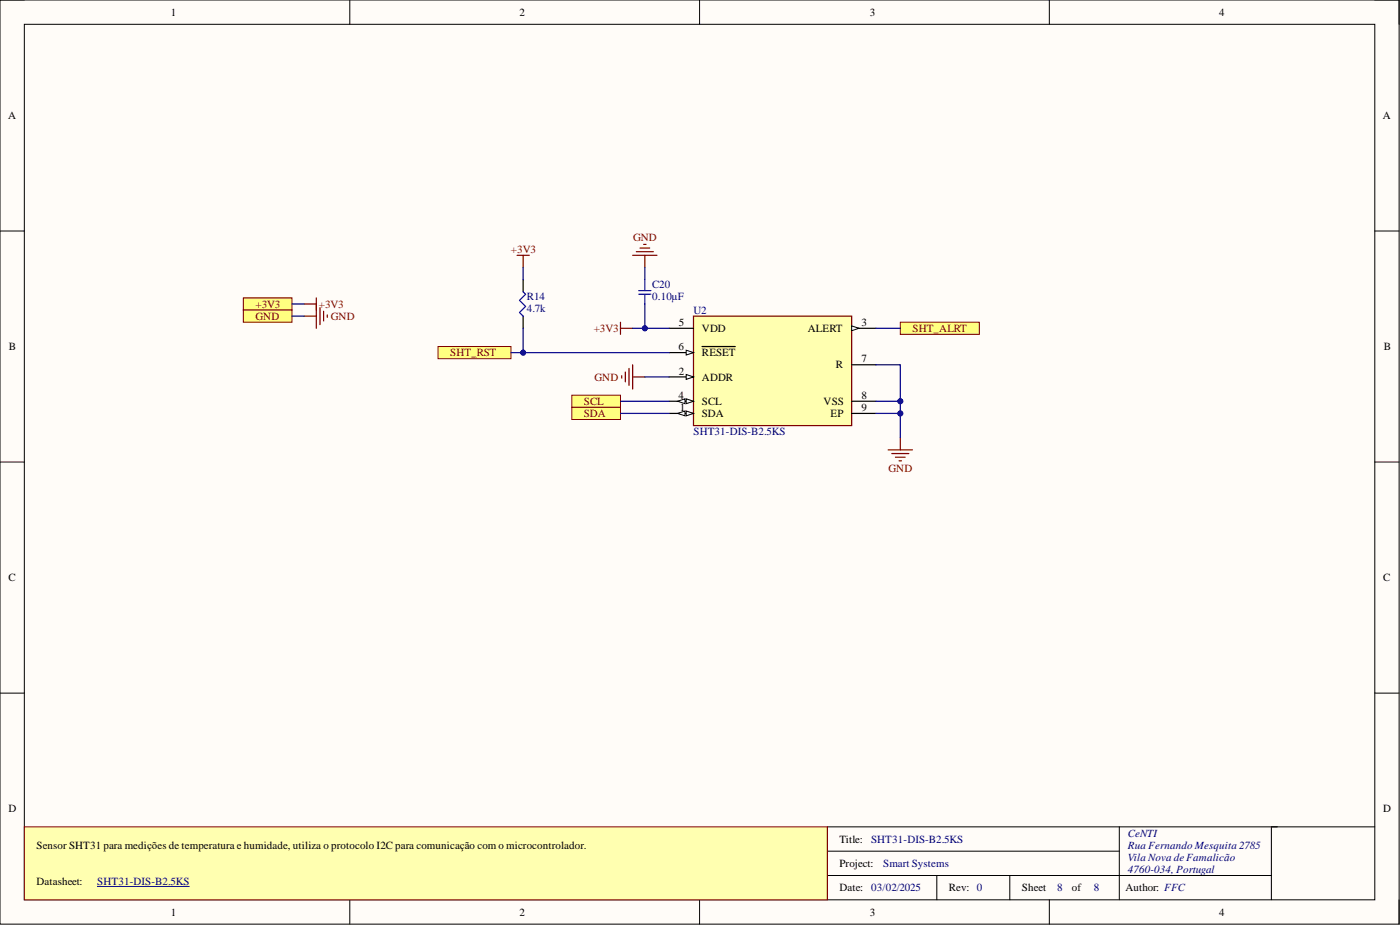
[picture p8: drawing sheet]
<svg xmlns="http://www.w3.org/2000/svg" width="292mm" height="193mm" viewBox="0 0 292 193" stroke-linecap="round" stroke-linejoin="round" font-family="sans-serif">
<defs><g id="words">
<g font-size="2.3">
<text x="35.6" y="3.3">1</text>
<text x="108.4" y="3.3">2</text>
<text x="181.5" y="3.3">3</text>
<text x="254.3" y="3.3">4</text>
<text x="1.7" y="24.9">A</text>
<text x="288.5" y="24.9">A</text>
<text x="141.6" y="68">5</text>
<text x="146.5" y="69.3">VDD</text>
<text x="168.6" y="69.3">ALERT</text>
<text x="179.7" y="68">3</text>
<text x="1.9" y="73.1">B</text>
<text x="141.6" y="73.1">6</text>
<text x="146.5" y="74.3">RESET</text>
<text x="174.4" y="76.9">R</text>
<text x="179.7" y="75.6">7</text>
<text x="288.7" y="73.1">B</text>
<text x="141.6" y="83.2">4</text>
<text x="141.6" y="78.1">2</text>
<text x="146.5" y="79.4">ADDR</text>
<text x="179.7" y="83.2">8</text>
<text x="141.8" y="85.7">1</text>
<text x="146.5" y="84.5">SCL</text>
<text x="146.5" y="87">SDA</text>
<text x="171.9" y="84.5">VSS</text>
<text x="173.3" y="87">EP</text>
<text x="179.7" y="85.7">9</text>
<text x="1.8" y="121.3">C</text>
<text x="288.6" y="121.3">C</text>
<text x="1.8" y="169.5">D</text>
<text x="288.6" y="169.5">D</text>
<text x="7.6" y="177.1">Sensor SHT31 para medições de temperatura e humidade, utiliza o protocolo I2C para comunicação com o microcontrolador.</text>
<text x="175.2" y="175.8">Title:</text>
<text x="7.6" y="184.7">Datasheet:</text>
<text x="175.2" y="180.9">Project:</text>
<text x="175.2" y="185.9">Date:</text>
<text x="198" y="185.9">Rev: 0</text>
<text x="213.2" y="185.9">Sheet</text>
<text x="223.6" y="185.9">of</text>
<text x="234.8" y="185.9">Author: FFC</text>
<text x="35.6" y="191">1</text>
<text x="108.4" y="191">2</text>
<text x="181.5" y="191">3</text>
<text x="254.3" y="191">4</text>
</g>
<g font-size="2.3" fill="#800000">
<text x="106.6" y="52.8">+3V3</text>
<text x="132.1" y="50.2">GND</text>
<text x="53.3" y="64.2">+3V3</text>
<text x="66.5" y="64.2">+3V3</text>
<text x="53.3" y="66.7">GND</text>
<text x="69" y="66.7">GND</text>
<text x="123.9" y="69.3">+3V3</text>
<text x="190.4" y="69.3">SHT_ALRT</text>
<text x="93.9" y="74.3">SHT_RST</text>
<text x="124" y="79.4">GND</text>
<text x="121.8" y="84.5">SCL</text>
<text x="121.8" y="87">SDA</text>
<text x="185.4" y="98.4">GND</text>
</g>
<g font-size="2.3" fill="#000080">
<text x="109.9" y="62.7">R14</text>
<text x="109.9" y="65.2">4.7k</text>
<text x="136.1" y="60.1">C20</text>
<text x="136.1" y="62.7">0.10µF</text>
<text x="144.7" y="65.4">U2</text>
<text x="144.7" y="90.8">SHT31-DIS-B2.5KS</text>
<text x="181.8" y="175.8">SHT31-DIS-B2.5KS</text>
<text x="235.3" y="174.5">CeNTI</text>
<text x="235.3" y="177.1">Rua Fernando Mesquita 2785</text>
<text x="235.3" y="179.6">Vila Nova de Famalicão</text>
<text x="20.3" y="184.7">SHT31-DIS-B2.5KS</text>
<text x="181.8" y="185.9">03/02/2025</text>
<text x="184.3" y="180.9">Smart Systems</text>
<text x="220.6" y="185.9">8</text>
<text x="228.2" y="185.9">8</text>
<text x="235.3" y="182.1">4760-034, Portugal</text>
</g>
</g></defs>
<path d="M0 0h291.9v192.8h-291.9z" fill-rule="evenodd" fill="#fffcf8"/>
<path d="M0 0h291.9v192.8h-291.9z" fill="none" stroke="#000" stroke-width=".21"/>
<path d="M5.1 5.1h281.7v182.6h-281.7z" fill-rule="evenodd" fill="#fffcf8"/>
<g fill="none" stroke="#000" stroke-width=".21">
<path d="M0 0h5.1M73 0v5.1M146 0v5.1M218.9 0v5.1M286.8 0h5.1v5.1M5.1 5.1h281.7v182.6h-281.7zM0 48.2h5.1M286.8 48.2h5.1M0 96.4h5.1M286.8 96.4h5.1M0 144.6h5.1M286.8 144.6h5.1"/>
<path d="M172.6 177.6h60.9M233.5 172.5v15.2M265.3 172.5v15.2M286.8 172.5h-114.2v15.2M73 187.7v5.1M146 187.7v5.1M172.6 182.6h92.7M195.5 182.6v5.1M210.7 182.6v5.1M218.9 187.7v5.1M291.9 187.7v5.1"/>
</g>
<path d="M144.7 66h33v22.8h-33z" fill-rule="evenodd" fill="#ffffb0"/>
<path d="M144.7 66h33v22.8h-33z" fill="none" stroke="#800000" stroke-width=".25"/>
<path d="M139.6 73.6h5.1" fill="none" stroke="#000" stroke-width=".25"/>
<path d="M143.2 73.1l1.5 .5-1.5 .5z" fill="#f8fcff"/>
<path d="M143.2 73.1l1.5 .5-1.5 .5z" fill="none" stroke="#000" stroke-width=".21"/>
<path d="M139.6 78.6h5.1M146.5 72.3h6.9" fill="none" stroke="#000" stroke-width=".25"/>
<path d="M143.2 78.1l1.5 .5-1.5 .5z" fill="#f8fcff"/>
<path d="M143.2 78.1l1.5 .5-1.5 .5z" fill="none" stroke="#000" stroke-width=".21"/>
<path d="M139.6 83.7h5.1" fill="none" stroke="#000" stroke-width=".25"/>
<path d="M143.2 83.2l1.5 .5-1.5 .5z" fill="#f8fcff"/>
<path d="M143.2 83.2l1.5 .5-1.5 .5z" fill="none" stroke="#000" stroke-width=".21"/>
<path d="M141.4 83.7l1.5-.5v1z" fill="#f8fcff"/>
<path d="M141.4 83.7l1.5-.5v1z" fill="none" stroke="#000" stroke-width=".21"/>
<path d="M139.6 86.2h5.1" fill="none" stroke="#000" stroke-width=".25"/>
<path d="M143.2 85.7l1.5 .5-1.5 .6z" fill="#f8fcff"/>
<path d="M143.2 85.7l1.5 .5-1.5 .6z" fill="none" stroke="#000" stroke-width=".21"/>
<path d="M141.4 86.2l1.5-.5v1.1z" fill="#f8fcff"/>
<path d="M141.4 86.2l1.5-.5v1.1z" fill="none" stroke="#000" stroke-width=".21"/>
<path d="M139.6 68.5h5.1M177.7 68.5h5.1" fill="none" stroke="#000" stroke-width=".25"/>
<path d="M177.7 68l1.5 .5-1.5 .5z" fill="#f8fcff"/>
<path d="M177.7 68l1.5 .5-1.5 .5z" fill="none" stroke="#000" stroke-width=".21"/>
<path d="M177.7 76.1h5.1M177.7 86.2h5.1M177.7 83.7h5.1" fill="none" stroke="#000" stroke-width=".25"/>
<path d="M134.5 58.3v2.3M133.3 61.4h2.5M133.3 60.6h2.5M134.5 61.4v2" fill="none" stroke="#00f" stroke-width=".25"/>
<path d="M132 53.3h5.1M132.8 52.5h3.5M133.5 51.7h2.1M134.3 51h.5M134.5 53.3v2.5M129.5 67.2v2.6M129.5 68.5h2.5" fill="none" stroke="#800000" stroke-width=".25"/>
<path d="M119.3 82.4h10.2v2.6h-10.2z" fill-rule="evenodd" fill="#ffff80"/>
<path d="M119.3 82.4h10.2v2.6h-10.2z" fill="none" stroke="#800000" stroke-width=".21"/>
<path d="M119.3 85h10.2v2.5h-10.2z" fill-rule="evenodd" fill="#ffff80"/>
<path d="M119.3 85h10.2v2.5h-10.2z" fill="none" stroke="#800000" stroke-width=".21"/>
<path d="M107.9 53.3h2.5M109.2 53.3v2.5M129.7 78.4v.5M130.5 77.6v2.1M131.2 76.9v3.5M132 76.1v5.1M132 78.6h2.5M185.3 93.9h5.1M186.1 94.6h3.5M186.8 95.4h2.1M187.6 96.1h.5M187.8 91.3v2.6" fill="none" stroke="#800000" stroke-width=".25"/>
<path d="M109.2 58.3v2.6M109.2 66v2.5" fill="none" stroke="#000" stroke-width=".25"/>
<path d="M109.2 60.9l.5 .5-1.3 1.3 1.3 1.2-1.3 1.3 .8 .8" fill="none" stroke="#00f" stroke-width=".25"/>
<path d="M91.4 72.3h15.2v2.5h-15.2z" fill-rule="evenodd" fill="#ffff80"/>
<path d="M91.4 72.3h15.2v2.5h-15.2z" fill="none" stroke="#800000" stroke-width=".21"/>
<path d="M187.8 67.2h16.5v2.6h-16.5z" fill-rule="evenodd" fill="#ffff80"/>
<path d="M187.8 67.2h16.5v2.6h-16.5z" fill="none" stroke="#800000" stroke-width=".21"/>
<path d="M134.5 63.4v5.1h5.1" fill="none" stroke="#000080" stroke-width=".25"/>
<circle cx="134.5" cy="68.5" r=".51" fill="#000080"/>
<circle cx="134.5" cy="68.5" r=".51" fill="none" stroke="#000080" stroke-width=".21"/>
<path d="M132 68.5h2.5" fill="none" stroke="#000080" stroke-width=".25"/>
<circle cx="134.5" cy="68.5" r=".51" fill="#000080"/>
<circle cx="134.5" cy="68.5" r=".51" fill="none" stroke="#000080" stroke-width=".21"/>
<path d="M134.5 55.8v2.5M129.5 83.7h10.1M129.5 86.2h10.1M182.8 83.7h5v7.6" fill="none" stroke="#000080" stroke-width=".25"/>
<circle cx="187.8" cy="86.2" r=".51" fill="#000080"/>
<circle cx="187.8" cy="86.2" r=".51" fill="none" stroke="#000080" stroke-width=".21"/>
<circle cx="187.8" cy="83.7" r=".51" fill="#000080"/>
<circle cx="187.8" cy="83.7" r=".51" fill="none" stroke="#000080" stroke-width=".21"/>
<path d="M182.8 86.2h5" fill="none" stroke="#000080" stroke-width=".25"/>
<circle cx="187.8" cy="86.2" r=".51" fill="#000080"/>
<circle cx="187.8" cy="86.2" r=".51" fill="none" stroke="#000080" stroke-width=".21"/>
<path d="M109.2 68.5v5.1h30.4M134.5 78.6h5.1" fill="none" stroke="#000080" stroke-width=".25"/>
<circle cx="109.2" cy="73.6" r=".51" fill="#000080"/>
<circle cx="109.2" cy="73.6" r=".51" fill="none" stroke="#000080" stroke-width=".21"/>
<path d="M109.2 55.8v2.5M182.8 76.1h5v7.6" fill="none" stroke="#000080" stroke-width=".25"/>
<circle cx="187.8" cy="83.7" r=".51" fill="#000080"/>
<circle cx="187.8" cy="83.7" r=".51" fill="none" stroke="#000080" stroke-width=".21"/>
<path d="M106.6 73.6h2.6" fill="none" stroke="#000080" stroke-width=".25"/>
<circle cx="109.2" cy="73.6" r=".51" fill="#000080"/>
<circle cx="109.2" cy="73.6" r=".51" fill="none" stroke="#000080" stroke-width=".21"/>
<path d="M182.8 68.5h5" fill="none" stroke="#000080" stroke-width=".25"/>
<path d="M5.1 172.5h167.5v15.2h-167.5z" fill-rule="evenodd" fill="#ffffb0"/>
<path d="M5.1 172.5h167.5v15.2h-167.5z" fill="none" stroke="#800000" stroke-width=".21"/>
<path d="M20.3 184.9h19.2" fill="none" stroke="#000080" stroke-width=".21"/>
<path d="M50.8 62.1h10.1v2.6h-10.1z" fill-rule="evenodd" fill="#ffff80"/>
<path d="M50.8 62.1h10.1v2.6h-10.1z" fill="none" stroke="#800000" stroke-width=".21"/>
<path d="M50.8 64.7h10.1v2.5h-10.1z" fill-rule="evenodd" fill="#ffff80"/>
<path d="M50.8 64.7h10.1v2.5h-10.1z" fill="none" stroke="#800000" stroke-width=".21"/>
<path d="M63.5 63.4h2.5M63.5 66h2.5M66 62.1v6.4M66.8 64.2v3.5M67.5 64.9v2.1M68.3 65.7v.5" fill="none" stroke="#800000" stroke-width=".25"/>
<path d="M60.9 63.4h2.6M60.9 66h2.6" fill="none" stroke="#000080" stroke-width=".25"/>
<use href="#words"/>
</svg>
